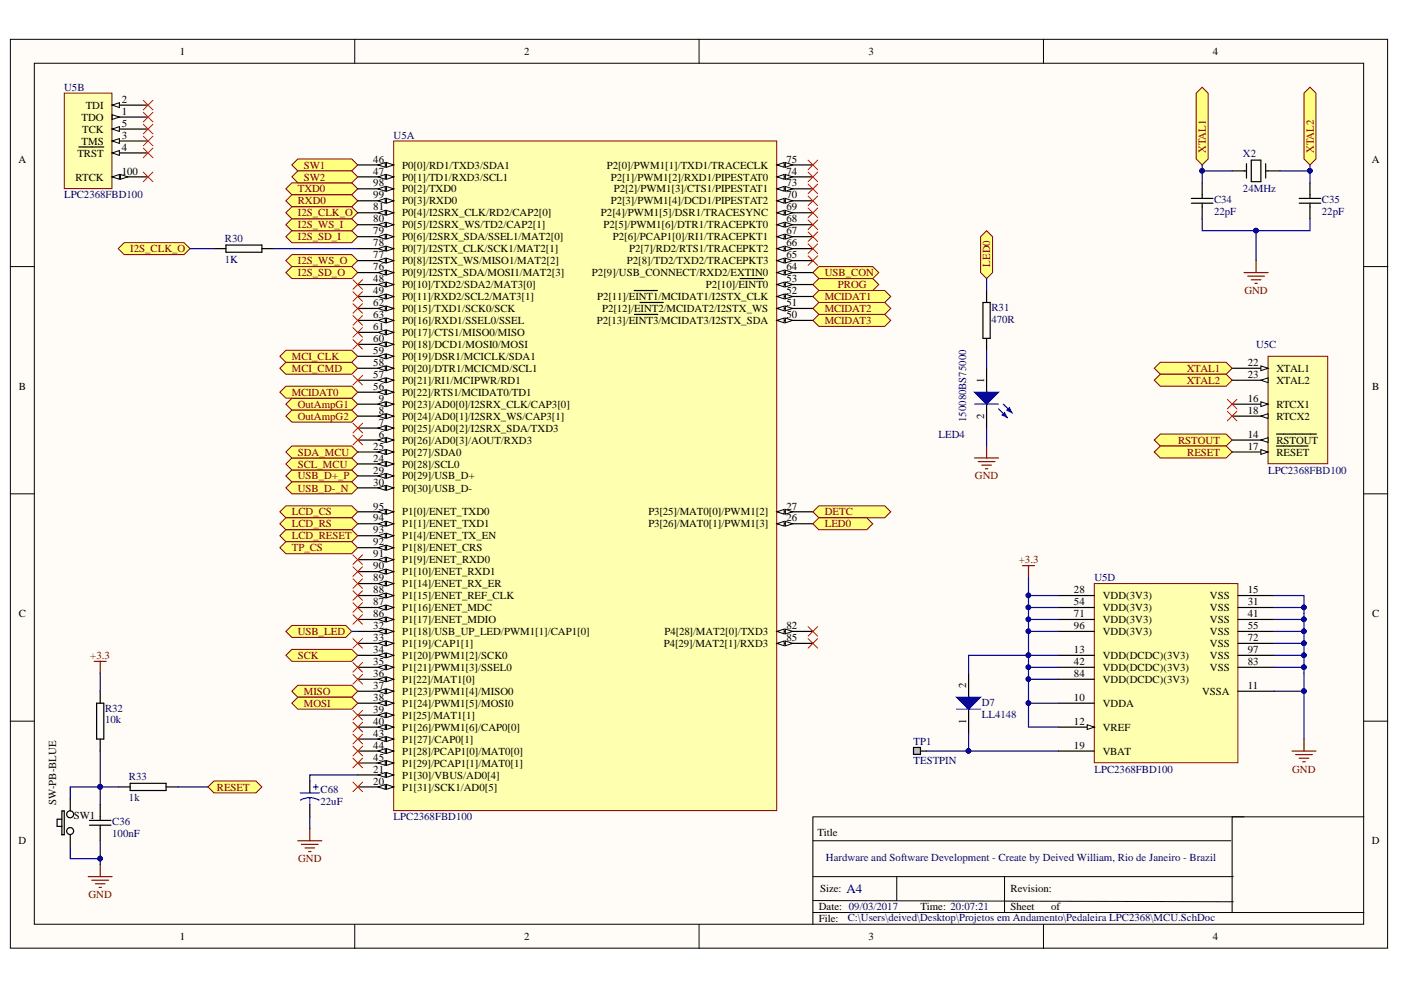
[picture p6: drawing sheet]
<svg xmlns="http://www.w3.org/2000/svg" width="297mm" height="210mm" viewBox="0 0 297 210" stroke-linecap="round" stroke-linejoin="round" font-family="sans-serif">
<defs><g id="words">
<text font-size="2.7" fill="#000080" x="179.5" y="189.3">A4</text>
<g font-size="2.3">
<text x="38.1" y="11.6">1</text>
<text x="111.1" y="11.6">2</text>
<text x="184.2" y="11.6">3</text>
<text x="257.2" y="11.6">4</text>
<text x="18.2" y="23">TDI</text>
<text x="25.8" y="21.8">2</text>
<text x="17.3" y="25.6">TDO</text>
<text x="17.4" y="28.1">TCK</text>
<text x="25.8" y="24.3">1</text>
<text x="25.8" y="26.9">5</text>
<text x="25.8" y="29.4">3</text>
<text x="3.9" y="34.5">A</text>
<text x="16.4" y="33.2">TRST</text>
<text x="17.3" y="30.7">TMS</text>
<text x="25.8" y="31.9">4</text>
<text x="79.2" y="34.5">46</text>
<text x="85.2" y="35.7">P0[0]/RD1/TXD3/SDA1</text>
<text x="128.7" y="35.7">P2[0]/PWM1[1]/TXD1/TRACECLK</text>
<text x="166.8" y="34.5">75</text>
<text x="290.9" y="34.5">A</text>
<text x="16" y="38.3">RTCK</text>
<text x="25.8" y="37">100</text>
<text x="79.2" y="37">47</text>
<text x="79.2" y="39.5">98</text>
<text x="85.2" y="38.3">P0[1]/TD1/RXD3/SCL1</text>
<text x="85.2" y="40.8">P0[2]/TXD0</text>
<text x="129.5" y="38.3">P2[1]/PWM1[2]/RXD1/PIPESTAT0</text>
<text x="130.1" y="40.8">P2[2]/PWM1[3]/CTS1/PIPESTAT1</text>
<text x="166.8" y="37">74</text>
<text x="166.8" y="39.5">73</text>
<text x="79.2" y="42.1">99</text>
<text x="79.2" y="44.6">81</text>
<text x="79.2" y="47.1">80</text>
<text x="85.2" y="43.3">P0[3]/RXD0</text>
<text x="85.2" y="45.9">P0[4]/I2SRX_CLK/RD2/CAP2[0]</text>
<text x="127.4" y="45.9">P2[4]/PWM1[5]/DSR1/TRACESYNC</text>
<text x="129.5" y="43.3">P2[3]/PWM1[4]/DCD1/PIPESTAT2</text>
<text x="166.8" y="42.1">70</text>
<text x="166.8" y="44.6">69</text>
<text x="166.8" y="47.1">68</text>
<text x="79.2" y="49.7">79</text>
<text x="79.2" y="52.2">78</text>
<text x="85.2" y="48.4">P0[5]/I2SRX_WS/TD2/CAP2[1]</text>
<text x="85.2" y="51">P0[6]/I2SRX_SDA/SSEL1/MAT2[0]</text>
<text x="85.2" y="53.5">P0[7]/I2STX_CLK/SCK1/MAT2[1]</text>
<text x="127.9" y="48.4">P2[5]/PWM1[6]/DTR1/TRACEPKT0</text>
<text x="129.9" y="51">P2[6]/PCAP1[0]/RI1/TRACEPKT1</text>
<text x="133.4" y="53.5">P2[7]/RD2/RTS1/TRACEPKT2</text>
<text x="166.8" y="49.7">67</text>
<text x="166.8" y="52.2">66</text>
<text x="79.2" y="54.8">77</text>
<text x="79.2" y="57.3">76</text>
<text x="79.2" y="59.8">48</text>
<text x="85.2" y="56">P0[8]/I2STX_WS/MISO1/MAT2[2]</text>
<text x="85.2" y="58.6">P0[9]/I2STX_SDA/MOSI1/MAT2[3]</text>
<text x="125.5" y="58.6">P2[9]/USB_CONNECT/RXD2/EXTIN0</text>
<text x="132.9" y="56">P2[8]/TD2/TXD2/TRACEPKT3</text>
<text x="166.8" y="54.8">65</text>
<text x="166.8" y="57.3">64</text>
<text x="166.8" y="59.8">53</text>
<text x="79.2" y="62.4">49</text>
<text x="79.2" y="64.9">62</text>
<text x="85.2" y="61.1">P0[10]/TXD2/SDA2/MAT3[0]</text>
<text x="85.2" y="63.6">P0[11]/RXD2/SCL2/MAT3[1]</text>
<text x="126.6" y="63.6">P2[11]/EINT1/MCIDAT1/I2STX_CLK</text>
<text x="149.7" y="61.1">P2[10]/EINT0</text>
<text x="166.8" y="62.4">52</text>
<text x="166.8" y="64.9">51</text>
<text x="79.2" y="67.4">63</text>
<text x="79.2" y="70">61</text>
<text x="85.2" y="66.2">P0[15]/TXD1/SCK0/SCK</text>
<text x="85.2" y="68.7">P0[16]/RXD1/SSEL0/SSEL</text>
<text x="85.2" y="71.2">P0[17]/CTS1/MISO0/MISO</text>
<text x="126.5" y="68.7">P2[13]/EINT3/MCIDAT3/I2STX_SDA</text>
<text x="127.7" y="66.2">P2[12]/EINT2/MCIDAT2/I2STX_WS</text>
<text x="166.8" y="67.4">50</text>
<text x="79.2" y="72.5">60</text>
<text x="79.2" y="75">59</text>
<text x="79.2" y="77.6">58</text>
<text x="85.2" y="73.8">P0[18]/DCD1/MOSI0/MOSI</text>
<text x="85.2" y="76.3">P0[19]/DSR1/MCICLK/SDA1</text>
<text x="264.5" y="77.6">22</text>
<text x="4" y="82.7">B</text>
<text x="79.2" y="80.1">57</text>
<text x="79.2" y="82.7">56</text>
<text x="85.2" y="78.9">P0[20]/DTR1/MCICMD/SCL1</text>
<text x="85.2" y="81.4">P0[21]/RI1/MCIPWR/RD1</text>
<text x="85.2" y="83.9">P0[22]/RTS1/MCIDAT0/TD1</text>
<text x="208.7" y="81.1" transform="rotate(-90 208.7 81.1)">1</text>
<text x="264.5" y="80.1">23</text>
<text x="270.6" y="78.9">XTAL1</text>
<text x="270.6" y="81.4">XTAL2</text>
<text x="291" y="82.7">B</text>
<text x="80.3" y="85.2">9</text>
<text x="80.3" y="87.7">8</text>
<text x="85.2" y="86.5">P0[23]/AD0[0]/I2SRX_CLK/CAP3[0]</text>
<text x="85.2" y="89">P0[24]/AD0[1]/I2SRX_WS/CAP3[1]</text>
<text x="208.7" y="88.9" transform="rotate(-90 208.7 88.9)">2</text>
<text x="264.5" y="85.2">16</text>
<text x="264.5" y="87.7">18</text>
<text x="270.6" y="86.5">RTCX1</text>
<text x="270.6" y="89">RTCX2</text>
<text x="79.2" y="95.3">25</text>
<text x="80.3" y="90.3">7</text>
<text x="80.3" y="92.8">6</text>
<text x="85.2" y="91.5">P0[25]/AD0[2]/I2SRX_SDA/TXD3</text>
<text x="85.2" y="94.1">P0[26]/AD0[3]/AOUT/RXD3</text>
<text x="264.5" y="92.8">14</text>
<text x="264.5" y="95.3">17</text>
<text x="270.6" y="94.1">RSTOUT</text>
<text x="79.2" y="97.9">24</text>
<text x="79.2" y="100.4">29</text>
<text x="85.2" y="96.6">P0[27]/SDA0</text>
<text x="85.2" y="99.1">P0[28]/SCL0</text>
<text x="85.2" y="101.7">P0[29]/USB_D+</text>
<text x="270.6" y="96.6">RESET</text>
<text x="79.2" y="103">30</text>
<text x="85.2" y="104.2">P0[30]/USB_D-</text>
<text x="79.2" y="108">95</text>
<text x="79.2" y="110.6">94</text>
<text x="79.2" y="113.1">93</text>
<text x="85.2" y="109.3">P1[0]/ENET_TXD0</text>
<text x="85.2" y="111.8">P1[1]/ENET_TXD1</text>
<text x="137.5" y="109.3">P3[25]/MAT0[0]/PWM1[2]</text>
<text x="137.5" y="111.8">P3[26]/MAT0[1]/PWM1[3]</text>
<text x="166.8" y="108">27</text>
<text x="166.8" y="110.6">26</text>
<text x="79.2" y="115.6">92</text>
<text x="79.2" y="118.2">91</text>
<text x="85.2" y="114.4">P1[4]/ENET_TX_EN</text>
<text x="85.2" y="116.9">P1[8]/ENET_CRS</text>
<text x="85.2" y="119.4">P1[9]/ENET_RXD0</text>
<text x="79.2" y="120.7">90</text>
<text x="79.2" y="123.2">89</text>
<text x="79.2" y="125.8">88</text>
<text x="85.2" y="122">P1[10]/ENET_RXD1</text>
<text x="85.2" y="124.5">P1[14]/ENET_RX_ER</text>
<text x="227.7" y="125.8">28</text>
<text x="264.5" y="125.8">15</text>
<text x="4" y="130.9">C</text>
<text x="79.2" y="128.3">87</text>
<text x="79.2" y="130.9">86</text>
<text x="85.2" y="127">P1[15]/ENET_REF_CLK</text>
<text x="85.2" y="129.6">P1[16]/ENET_MDC</text>
<text x="227.7" y="128.3">54</text>
<text x="227.7" y="130.9">71</text>
<text x="233.8" y="127">VDD(3V3)</text>
<text x="233.8" y="129.6">VDD(3V3)</text>
<text x="256.5" y="127">VSS</text>
<text x="256.5" y="129.6">VSS</text>
<text x="264.5" y="128.3">31</text>
<text x="264.5" y="130.9">41</text>
<text x="291" y="130.9">C</text>
<text x="79.2" y="133.4">32</text>
<text x="79.2" y="135.9">33</text>
<text x="85.2" y="132.1">P1[17]/ENET_MDIO</text>
<text x="85.2" y="134.7">P1[18]/USB_UP_LED/PWM1[1]/CAP1[0]</text>
<text x="85.2" y="137.2">P1[19]/CAP1[1]</text>
<text x="140.8" y="137.2">P4[29]/MAT2[1]/RXD3</text>
<text x="140.9" y="134.7">P4[28]/MAT2[0]/TXD3</text>
<text x="166.8" y="133.4">82</text>
<text x="166.8" y="135.9">85</text>
<text x="227.7" y="133.4">96</text>
<text x="233.8" y="132.1">VDD(3V3)</text>
<text x="233.8" y="134.7">VDD(3V3)</text>
<text x="256.5" y="132.1">VSS</text>
<text x="256.5" y="134.7">VSS</text>
<text x="256.5" y="137.2">VSS</text>
<text x="264.5" y="133.4">55</text>
<text x="264.5" y="135.9">72</text>
<text x="79.2" y="138.5">34</text>
<text x="79.2" y="141">35</text>
<text x="79.2" y="143.5">36</text>
<text x="85.2" y="139.7">P1[20]/PWM1[2]/SCK0</text>
<text x="85.2" y="142.3">P1[21]/PWM1[3]/SSEL0</text>
<text x="227.7" y="138.5">13</text>
<text x="227.7" y="141">42</text>
<text x="227.7" y="143.5">84</text>
<text x="233.8" y="139.7">VDD(DCDC)(3V3)</text>
<text x="233.8" y="142.3">VDD(DCDC)(3V3)</text>
<text x="256.5" y="139.7">VSS</text>
<text x="256.5" y="142.3">VSS</text>
<text x="264.5" y="138.5">97</text>
<text x="264.5" y="141">83</text>
<text x="79.2" y="146.1">37</text>
<text x="79.2" y="148.6">38</text>
<text x="85.2" y="144.8">P1[22]/MAT1[0]</text>
<text x="85.2" y="147.3">P1[23]/PWM1[4]/MISO0</text>
<text x="85.2" y="149.9">P1[24]/PWM1[5]/MOSI0</text>
<text x="204.9" y="145.8" transform="rotate(-90 204.9 145.8)">2</text>
<text x="227.7" y="148.6">10</text>
<text x="233.8" y="144.8">VDD(DCDC)(3V3)</text>
<text x="233.8" y="149.9">VDDA</text>
<text x="254.9" y="147.3">VSSA</text>
<text x="264.5" y="146.1">11</text>
<text x="79.2" y="151.1">39</text>
<text x="79.2" y="153.7">40</text>
<text x="85.2" y="152.4">P1[25]/MAT1[1]</text>
<text x="85.2" y="155">P1[26]/PWM1[6]/CAP0[0]</text>
<text x="204.9" y="153.5" transform="rotate(-90 204.9 153.5)">1</text>
<text x="227.7" y="153.7">12</text>
<text x="233.8" y="155">VREF</text>
<text x="79.2" y="156.2">43</text>
<text x="79.2" y="158.8">44</text>
<text x="79.2" y="161.3">45</text>
<text x="85.2" y="157.5">P1[27]/CAP0[1]</text>
<text x="85.2" y="160">P1[28]/PCAP1[0]/MAT0[0]</text>
<text x="227.7" y="158.8">19</text>
<text x="233.8" y="160">VBAT</text>
<text x="79.2" y="163.8">21</text>
<text x="79.2" y="166.4">20</text>
<text x="85.2" y="162.6">P1[29]/PCAP1[1]/MAT0[1]</text>
<text x="85.2" y="165.1">P1[30]/VBUS/AD0[4]</text>
<text x="85.2" y="167.6">P1[31]/SCK1/AD0[5]</text>
<text x="11.9" y="170.7" transform="rotate(-90 11.9 170.7)">SW-PB-BLUE</text>
<text x="15.6" y="173.7">SW1</text>
<text x="3.9" y="179">D</text>
<text x="173.3" y="177.2">Title</text>
<text x="290.9" y="179">D</text>
<text x="173.9" y="189.2">Size:</text>
<text x="214.3" y="189.2">Revision:</text>
<text x="173.6" y="193">Date: 09/03/2017</text>
<text x="173.6" y="195.5">File:</text>
<text x="195.2" y="193">Time: 20:07:21</text>
<text x="214.3" y="193">Sheet</text>
<text x="222.9" y="193">of</text>
<text x="38.1" y="199.3">1</text>
<text x="111.1" y="199.3">2</text>
<text x="184.2" y="199.3">3</text>
<text x="257.2" y="199.3">4</text>
</g>
<g font-size="2.3" fill="#000080">
<text x="13.6" y="19.2">U5B</text>
<text x="83.5" y="29.4">U5A</text>
<text x="263.5" y="33.2">X2</text>
<text x="263.5" y="40.8">24MHz</text>
<text x="13.6" y="42.1">LPC2368FBD100</text>
<text x="257.4" y="43.1">C34</text>
<text x="257.4" y="45.6">22pF</text>
<text x="280.3" y="43.1">C35</text>
<text x="280.3" y="45.6">22pF</text>
<text x="47.7" y="51.2">R30</text>
<text x="47.7" y="55.8">1K</text>
<text x="210.2" y="65.9">R31</text>
<text x="210.2" y="68.4">470R</text>
<text x="266.3" y="73.8">U5C</text>
<text x="204.9" y="89.5" transform="rotate(-90 204.9 89.5)">150080BS75000</text>
<text x="199" y="92.8">LED4</text>
<text x="268.9" y="100.4">LPC2368FBD100</text>
<text x="232" y="123.2">U5D</text>
<text x="208.2" y="149.6">D7</text>
<text x="22.3" y="150.9">R32</text>
<text x="22.3" y="153.4">10k</text>
<text x="208.2" y="152.1">LL4148</text>
<text x="193.7" y="158">TP1</text>
<text x="27.3" y="165.3">R33</text>
<text x="193.7" y="162">TESTPIN</text>
<text x="232" y="163.8">LPC2368FBD100</text>
<text x="27.3" y="169.9">1k</text>
<text x="68" y="168.1">C68</text>
<text x="68" y="170.7">22uF</text>
<text x="83.5" y="173.9">LPC2368FBD100</text>
<text x="23.8" y="175">C36</text>
<text x="23.8" y="177.5">100nF</text>
<text x="175.1" y="182.6">Hardware and Software Development - Create by Deived William, Rio de Janeiro - Brazil</text>
<text x="179.7" y="195.3">C:\Users\deived\Desktop\Projetos em Andamento\Pedaleira LPC2368\MCU.SchDoc</text>
</g>
<g font-size="2.3" fill="#800000">
<text x="64.4" y="35.7">SW1</text>
<text x="255.7" y="32.4" transform="rotate(-90 255.7 32.4)">XTAL1</text>
<text x="278.5" y="32.4" transform="rotate(-90 278.5 32.4)">XTAL2</text>
<text x="63.1" y="40.8">TXD0</text>
<text x="64.4" y="38.3">SW2</text>
<text x="63.1" y="43.3">RXD0</text>
<text x="63.1" y="45.9">I2S_CLK_O</text>
<text x="27.6" y="53.5">I2S_CLK_O</text>
<text x="63.1" y="51">I2S_SD_I</text>
<text x="63.1" y="48.4">I2S_WS_I</text>
<text x="63.1" y="56">I2S_WS_O</text>
<text x="63.1" y="58.6">I2S_SD_O</text>
<text x="174.9" y="58.6">USB_CON</text>
<text x="209.9" y="56.5" transform="rotate(-90 209.9 56.5)">LED0</text>
<text x="174.9" y="63.6">MCIDAT1</text>
<text x="177.7" y="61.1">PROG</text>
<text x="263.8" y="62.4">GND</text>
<text x="174.9" y="66.2">MCIDAT2</text>
<text x="174.9" y="68.7">MCIDAT3</text>
<text x="61.9" y="76.3">MCI_CLK</text>
<text x="61.9" y="83.9">MCIDAT0</text>
<text x="61.9" y="78.9">MCI_CMD</text>
<text x="251.6" y="78.9">XTAL1</text>
<text x="251.6" y="81.4">XTAL2</text>
<text x="63.1" y="86.5">OutAmpG1</text>
<text x="63.1" y="89">OutAmpG2</text>
<text x="249.8" y="94.1">RSTOUT</text>
<text x="63.1" y="101.7">USB_D+_P</text>
<text x="63.1" y="99.1">SCL_MCU</text>
<text x="63.1" y="96.6">SDA_MCU</text>
<text x="206.7" y="101.7">GND</text>
<text x="251.7" y="96.6">RESET</text>
<text x="63.1" y="104.2">USB_D-_N</text>
<text x="61.9" y="109.3">LCD_CS</text>
<text x="61.9" y="111.8">LCD_RS</text>
<text x="174.9" y="109.3">DETC</text>
<text x="174.9" y="111.8">LED0</text>
<text x="61.9" y="114.4">LCD_RESET</text>
<text x="61.9" y="116.9">TP_CS</text>
<text x="216" y="119.4">+3.3</text>
<text x="63.1" y="134.7">USB_LED</text>
<text x="19.1" y="139.7">+3.3</text>
<text x="63.1" y="139.7">SCK</text>
<text x="64.4" y="147.3">MISO</text>
<text x="64.4" y="149.9">MOSI</text>
<text x="46" y="167.6">RESET</text>
<text x="274" y="163.8">GND</text>
<text x="63.2" y="182.9">GND</text>
<text x="18.8" y="190.4">GND</text>
</g>
</g></defs>
<g fill="#fffcf8" stroke="#000" stroke-width=".21">
<path d="M2.2 8.3h292v192.7h-292z"/>
<path d="M7.3 13.4h281.8v182.6h-281.8z"/>
</g>
<g fill="none" stroke="#000" stroke-width=".21">
<path d="M75.2 8.3v5.1M148.2 8.3v5.1M221.2 8.3v5.1M2.2 56.5h5.1M289.2 56.5h5M2.2 104.7h5.1M289.2 104.7h5M2.2 152.9h5.1M289.2 152.9h5M172.3 178.3h88.7M263.8 173.2h-91.5v22.8M289.2 173.2h-28v20.3"/>
<path d="M75.2 196v5.1M148.2 196v5.1M172.3 185.9h89.2M172.3 193.5h116.9M172.3 190.9l89.2 .3M190.1 185.9v5M213 185.9v7.6M221.2 196v5.1"/>
</g>
<g fill="#ffff80" stroke="#800000" stroke-width=".21">
<path d="M60.6 40l1.3-1.2h12.7l1.2 1.2-1.2 1.3h-12.7z" fill-rule="evenodd"/>
<path d="M60.6 42.6l1.3-1.3h12.7l1.2 1.3-1.2 1.2h-12.7z" fill-rule="evenodd"/>
<path d="M60.6 100.9l1.3-1.3h12.7l1.2 1.3-1.2 1.3h-12.7z" fill-rule="evenodd"/>
<path d="M60.6 103.4l1.3-1.2h12.7l1.2 1.2-1.2 1.3h-12.7z" fill-rule="evenodd"/>
<path d="M60.6 98.4l1.3-1.3h12.7l1.2 1.3-1.2 1.2h-12.7z" fill-rule="evenodd"/>
<path d="M60.6 95.8l1.3-1.2h12.7l1.2 1.2-1.2 1.3h-12.7z" fill-rule="evenodd"/>
<path d="M25.1 52.7l1.2-1.2h12.7l1.3 1.2-1.3 1.3h-12.7z" fill-rule="evenodd"/>
<path d="M60.6 55.3l1.3-1.3h12.7l1.2 1.3-1.2 1.2h-12.7z" fill-rule="evenodd"/>
<path d="M60.6 57.8l1.3-1.3h12.7l1.2 1.3-1.2 1.3h-12.7z" fill-rule="evenodd"/>
<path d="M60.6 50.2l1.3-1.3h12.7l1.2 1.3-1.2 1.3h-12.7z" fill-rule="evenodd"/>
<path d="M60.6 47.6l1.3-1.2h12.7l1.2 1.2-1.2 1.3h-12.7z" fill-rule="evenodd"/>
<path d="M60.6 45.1l1.3-1.3h12.7l1.2 1.3-1.2 1.3h-12.7z" fill-rule="evenodd"/>
</g>
<path d="M254.9 38.8v3.3M277.7 38.8v3.3M252.6 43.1h4.6M252.6 42.1h4.6M254.9 43.1v3.3M275.5 43.1h4.5M275.5 42.1h4.5M277.7 43.1v3.3" fill="none" stroke="#000" stroke-width=".25"/>
<g fill="#ffff80" stroke="#800000" stroke-width=".21">
<path d="M253.6 19.8l1.3-1.3 1.3 1.3v13.9l-1.3 1.3-1.3-1.3z" fill-rule="evenodd"/>
<path d="M276.5 19.8l1.2-1.3 1.3 1.3v13.9l-1.3 1.3-1.2-1.3z" fill-rule="evenodd"/>
</g>
<path d="M263.8 57.8h5.1M264.5 58.6h3.6M265.3 59.3h2M266.3 55.3v2.5M266.1 60.1h.5" fill="none" stroke="#800000" stroke-width=".25"/>
<path d="M44.1 166.8l1.3-1.2h8.9l1.2 1.2-1.2 1.3h-8.9z" fill-rule="evenodd" fill="#ffff80" stroke="#800000" stroke-width=".21"/>
<path d="M20.5 149.1h1.5v7.6h-1.5zM21.2 146.6v2.5M21.2 156.7v2.5M19 175h4.5M19 173.9h4.5M21.2 170.7v3.2M21.2 175v3.3M25.1 166.8h2.5M27.6 166.1h7.6v1.5h-7.6zM35.2 166.8h2.6" fill="none" stroke="#000" stroke-width=".25"/>
<path d="M20 140.2h2.5M21.2 140.2v2.6" fill="none" stroke="#800000" stroke-width=".25"/>
<path d="M83.5 29.9h81.2v142h-81.2z" fill="#ffffb0" stroke="#800000" stroke-width=".21"/>
<path d="M75.8 35h7.7" fill="none" stroke="#000" stroke-width=".25"/>
<path d="M81.9 34.5l1.6 .5-1.6 .5z" fill="#fffcf8"/>
<path d="M81.9 34.5l1.6 .5-1.6 .5z" fill="none" stroke="#000" stroke-width=".21"/>
<path d="M80.2 35l1.5-.5v1z" fill="#fffcf8"/>
<path d="M80.2 35l1.5-.5v1z" fill="none" stroke="#000" stroke-width=".21"/>
<path d="M75.8 37.5h7.7" fill="none" stroke="#000" stroke-width=".25"/>
<path d="M81.9 37l1.6 .5-1.6 .5z" fill="#fffcf8"/>
<path d="M81.9 37l1.6 .5-1.6 .5z" fill="none" stroke="#000" stroke-width=".21"/>
<path d="M80.2 37.5l1.5-.5v1z" fill="#fffcf8"/>
<path d="M80.2 37.5l1.5-.5v1z" fill="none" stroke="#000" stroke-width=".21"/>
<path d="M75.8 40h7.7" fill="none" stroke="#000" stroke-width=".25"/>
<path d="M81.9 39.5l1.6 .5-1.6 .5z" fill="#fffcf8"/>
<path d="M81.9 39.5l1.6 .5-1.6 .5z" fill="none" stroke="#000" stroke-width=".21"/>
<path d="M80.2 40l1.5-.5v1z" fill="#fffcf8"/>
<path d="M80.2 40l1.5-.5v1z" fill="none" stroke="#000" stroke-width=".21"/>
<path d="M75.8 42.6h7.7" fill="none" stroke="#000" stroke-width=".25"/>
<path d="M81.9 42.1l1.6 .5-1.6 .5z" fill="#fffcf8"/>
<path d="M81.9 42.1l1.6 .5-1.6 .5z" fill="none" stroke="#000" stroke-width=".21"/>
<path d="M80.2 42.6l1.5-.5v1z" fill="#fffcf8"/>
<path d="M80.2 42.6l1.5-.5v1z" fill="none" stroke="#000" stroke-width=".21"/>
<path d="M75.8 45.1h7.7" fill="none" stroke="#000" stroke-width=".25"/>
<path d="M81.9 44.6l1.6 .5-1.6 .5z" fill="#fffcf8"/>
<path d="M81.9 44.6l1.6 .5-1.6 .5z" fill="none" stroke="#000" stroke-width=".21"/>
<path d="M80.2 45.1l1.5-.5v1z" fill="#fffcf8"/>
<path d="M80.2 45.1l1.5-.5v1z" fill="none" stroke="#000" stroke-width=".21"/>
<path d="M75.8 47.6h7.7" fill="none" stroke="#000" stroke-width=".25"/>
<path d="M81.9 47.1l1.6 .5-1.6 .6z" fill="#fffcf8"/>
<path d="M81.9 47.1l1.6 .5-1.6 .6z" fill="none" stroke="#000" stroke-width=".21"/>
<path d="M80.2 47.6l1.5-.5v1.1z" fill="#fffcf8"/>
<path d="M80.2 47.6l1.5-.5v1.1z" fill="none" stroke="#000" stroke-width=".21"/>
<path d="M75.8 50.2h7.7" fill="none" stroke="#000" stroke-width=".25"/>
<path d="M81.9 49.7l1.6 .5-1.6 .5z" fill="#fffcf8"/>
<path d="M81.9 49.7l1.6 .5-1.6 .5z" fill="none" stroke="#000" stroke-width=".21"/>
<path d="M80.2 50.2l1.5-.5v1z" fill="#fffcf8"/>
<path d="M80.2 50.2l1.5-.5v1z" fill="none" stroke="#000" stroke-width=".21"/>
<path d="M75.8 52.7h7.7" fill="none" stroke="#000" stroke-width=".25"/>
<path d="M81.9 52.2l1.6 .5-1.6 .5z" fill="#fffcf8"/>
<path d="M81.9 52.2l1.6 .5-1.6 .5z" fill="none" stroke="#000" stroke-width=".21"/>
<path d="M80.2 52.7l1.5-.5v1z" fill="#fffcf8"/>
<path d="M80.2 52.7l1.5-.5v1z" fill="none" stroke="#000" stroke-width=".21"/>
<path d="M75.8 55.3h7.7" fill="none" stroke="#000" stroke-width=".25"/>
<path d="M81.9 54.7l1.6 .6-1.6 .5z" fill="#fffcf8"/>
<path d="M81.9 54.7l1.6 .6-1.6 .5z" fill="none" stroke="#000" stroke-width=".21"/>
<path d="M80.2 55.3l1.5-.6v1.1z" fill="#fffcf8"/>
<path d="M80.2 55.3l1.5-.6v1.1z" fill="none" stroke="#000" stroke-width=".21"/>
<path d="M75.8 57.8h7.7" fill="none" stroke="#000" stroke-width=".25"/>
<path d="M81.9 57.3l1.6 .5-1.6 .5z" fill="#fffcf8"/>
<path d="M81.9 57.3l1.6 .5-1.6 .5z" fill="none" stroke="#000" stroke-width=".21"/>
<path d="M80.2 57.8l1.5-.5v1z" fill="#fffcf8"/>
<path d="M80.2 57.8l1.5-.5v1z" fill="none" stroke="#000" stroke-width=".21"/>
<path d="M75.8 60.3h7.7" fill="none" stroke="#000" stroke-width=".25"/>
<path d="M81.9 59.8l1.6 .5-1.6 .5z" fill="#fffcf8"/>
<path d="M81.9 59.8l1.6 .5-1.6 .5z" fill="none" stroke="#000" stroke-width=".21"/>
<path d="M80.2 60.3l1.5-.5v1z" fill="#fffcf8"/>
<path d="M80.2 60.3l1.5-.5v1z" fill="none" stroke="#000" stroke-width=".21"/>
<path d="M75.8 62.9h7.7" fill="none" stroke="#000" stroke-width=".25"/>
<path d="M81.9 62.4l1.6 .5-1.6 .5z" fill="#fffcf8"/>
<path d="M81.9 62.4l1.6 .5-1.6 .5z" fill="none" stroke="#000" stroke-width=".21"/>
<path d="M80.2 62.9l1.5-.5v1z" fill="#fffcf8"/>
<path d="M80.2 62.9l1.5-.5v1z" fill="none" stroke="#000" stroke-width=".21"/>
<path d="M75.8 65.4h7.7" fill="none" stroke="#000" stroke-width=".25"/>
<path d="M81.9 64.9l1.6 .5-1.6 .5z" fill="#fffcf8"/>
<path d="M81.9 64.9l1.6 .5-1.6 .5z" fill="none" stroke="#000" stroke-width=".21"/>
<path d="M80.2 65.4l1.5-.5v1z" fill="#fffcf8"/>
<path d="M80.2 65.4l1.5-.5v1z" fill="none" stroke="#000" stroke-width=".21"/>
<path d="M75.8 67.9h7.7" fill="none" stroke="#000" stroke-width=".25"/>
<path d="M81.9 67.4l1.6 .5-1.6 .5z" fill="#fffcf8"/>
<path d="M81.9 67.4l1.6 .5-1.6 .5z" fill="none" stroke="#000" stroke-width=".21"/>
<path d="M80.2 67.9l1.5-.5v1z" fill="#fffcf8"/>
<path d="M80.2 67.9l1.5-.5v1z" fill="none" stroke="#000" stroke-width=".21"/>
<path d="M75.8 70.5h7.7" fill="none" stroke="#000" stroke-width=".25"/>
<path d="M81.9 70l1.6 .5-1.6 .5z" fill="#fffcf8"/>
<path d="M81.9 70l1.6 .5-1.6 .5z" fill="none" stroke="#000" stroke-width=".21"/>
<path d="M80.2 70.5l1.5-.5v1z" fill="#fffcf8"/>
<path d="M80.2 70.5l1.5-.5v1z" fill="none" stroke="#000" stroke-width=".21"/>
<path d="M75.8 73h7.7" fill="none" stroke="#000" stroke-width=".25"/>
<path d="M81.9 72.5l1.6 .5-1.6 .5z" fill="#fffcf8"/>
<path d="M81.9 72.5l1.6 .5-1.6 .5z" fill="none" stroke="#000" stroke-width=".21"/>
<path d="M80.2 73l1.5-.5v1z" fill="#fffcf8"/>
<path d="M80.2 73l1.5-.5v1z" fill="none" stroke="#000" stroke-width=".21"/>
<path d="M75.8 75.5h7.7" fill="none" stroke="#000" stroke-width=".25"/>
<path d="M81.9 75l1.6 .5-1.6 .6z" fill="#fffcf8"/>
<path d="M81.9 75l1.6 .5-1.6 .6z" fill="none" stroke="#000" stroke-width=".21"/>
<path d="M80.2 75.5l1.5-.5v1.1z" fill="#fffcf8"/>
<path d="M80.2 75.5l1.5-.5v1.1z" fill="none" stroke="#000" stroke-width=".21"/>
<path d="M75.8 78.1h7.7" fill="none" stroke="#000" stroke-width=".25"/>
<path d="M81.9 77.6l1.6 .5-1.6 .5z" fill="#fffcf8"/>
<path d="M81.9 77.6l1.6 .5-1.6 .5z" fill="none" stroke="#000" stroke-width=".21"/>
<path d="M80.2 78.1l1.5-.5v1z" fill="#fffcf8"/>
<path d="M80.2 78.1l1.5-.5v1z" fill="none" stroke="#000" stroke-width=".21"/>
<path d="M75.8 80.6h7.7" fill="none" stroke="#000" stroke-width=".25"/>
<path d="M81.9 80.1l1.6 .5-1.6 .5z" fill="#fffcf8"/>
<path d="M81.9 80.1l1.6 .5-1.6 .5z" fill="none" stroke="#000" stroke-width=".21"/>
<path d="M80.2 80.6l1.5-.5v1z" fill="#fffcf8"/>
<path d="M80.2 80.6l1.5-.5v1z" fill="none" stroke="#000" stroke-width=".21"/>
<path d="M75.8 83.2h7.7" fill="none" stroke="#000" stroke-width=".25"/>
<path d="M81.9 82.6l1.6 .6-1.6 .5z" fill="#fffcf8"/>
<path d="M81.9 82.6l1.6 .6-1.6 .5z" fill="none" stroke="#000" stroke-width=".21"/>
<path d="M80.2 83.2l1.5-.6v1.1z" fill="#fffcf8"/>
<path d="M80.2 83.2l1.5-.6v1.1z" fill="none" stroke="#000" stroke-width=".21"/>
<path d="M75.8 85.7h7.7" fill="none" stroke="#000" stroke-width=".25"/>
<path d="M81.9 85.2l1.6 .5-1.6 .5z" fill="#fffcf8"/>
<path d="M81.9 85.2l1.6 .5-1.6 .5z" fill="none" stroke="#000" stroke-width=".21"/>
<path d="M80.2 85.7l1.5-.5v1z" fill="#fffcf8"/>
<path d="M80.2 85.7l1.5-.5v1z" fill="none" stroke="#000" stroke-width=".21"/>
<path d="M75.8 88.2h7.7" fill="none" stroke="#000" stroke-width=".25"/>
<path d="M81.9 87.7l1.6 .5-1.6 .5z" fill="#fffcf8"/>
<path d="M81.9 87.7l1.6 .5-1.6 .5z" fill="none" stroke="#000" stroke-width=".21"/>
<path d="M80.2 88.2l1.5-.5v1z" fill="#fffcf8"/>
<path d="M80.2 88.2l1.5-.5v1z" fill="none" stroke="#000" stroke-width=".21"/>
<path d="M75.8 90.8h7.7" fill="none" stroke="#000" stroke-width=".25"/>
<path d="M81.9 90.3l1.6 .5-1.6 .5z" fill="#fffcf8"/>
<path d="M81.9 90.3l1.6 .5-1.6 .5z" fill="none" stroke="#000" stroke-width=".21"/>
<path d="M80.2 90.8l1.5-.5v1z" fill="#fffcf8"/>
<path d="M80.2 90.8l1.5-.5v1z" fill="none" stroke="#000" stroke-width=".21"/>
<path d="M75.8 93.3h7.7" fill="none" stroke="#000" stroke-width=".25"/>
<path d="M81.9 92.8l1.6 .5-1.6 .5z" fill="#fffcf8"/>
<path d="M81.9 92.8l1.6 .5-1.6 .5z" fill="none" stroke="#000" stroke-width=".21"/>
<path d="M80.2 93.3l1.5-.5v1z" fill="#fffcf8"/>
<path d="M80.2 93.3l1.5-.5v1z" fill="none" stroke="#000" stroke-width=".21"/>
<path d="M75.8 95.8h7.7" fill="none" stroke="#000" stroke-width=".25"/>
<path d="M81.9 95.3l1.6 .5-1.6 .5z" fill="#fffcf8"/>
<path d="M81.9 95.3l1.6 .5-1.6 .5z" fill="none" stroke="#000" stroke-width=".21"/>
<path d="M80.2 95.8l1.5-.5v1z" fill="#fffcf8"/>
<path d="M80.2 95.8l1.5-.5v1z" fill="none" stroke="#000" stroke-width=".21"/>
<path d="M75.8 98.4h7.7" fill="none" stroke="#000" stroke-width=".25"/>
<path d="M81.9 97.9l1.6 .5-1.6 .5z" fill="#fffcf8"/>
<path d="M81.9 97.9l1.6 .5-1.6 .5z" fill="none" stroke="#000" stroke-width=".21"/>
<path d="M80.2 98.4l1.5-.5v1z" fill="#fffcf8"/>
<path d="M80.2 98.4l1.5-.5v1z" fill="none" stroke="#000" stroke-width=".21"/>
<path d="M75.8 100.9h7.7" fill="none" stroke="#000" stroke-width=".25"/>
<path d="M81.9 100.4l1.6 .5-1.6 .5z" fill="#fffcf8"/>
<path d="M81.9 100.4l1.6 .5-1.6 .5z" fill="none" stroke="#000" stroke-width=".21"/>
<path d="M80.2 100.9l1.5-.5v1z" fill="#fffcf8"/>
<path d="M80.2 100.9l1.5-.5v1z" fill="none" stroke="#000" stroke-width=".21"/>
<path d="M75.8 103.4h7.7" fill="none" stroke="#000" stroke-width=".25"/>
<path d="M81.9 102.9l1.6 .5-1.6 .6z" fill="#fffcf8"/>
<path d="M81.9 102.9l1.6 .5-1.6 .6z" fill="none" stroke="#000" stroke-width=".21"/>
<path d="M80.2 103.4l1.5-.5v1.1z" fill="#fffcf8"/>
<path d="M80.2 103.4l1.5-.5v1.1z" fill="none" stroke="#000" stroke-width=".21"/>
<path d="M75.8 108.5h7.7" fill="none" stroke="#000" stroke-width=".25"/>
<path d="M81.9 108l1.6 .5-1.6 .5z" fill="#fffcf8"/>
<path d="M81.9 108l1.6 .5-1.6 .5z" fill="none" stroke="#000" stroke-width=".21"/>
<path d="M80.2 108.5l1.5-.5v1z" fill="#fffcf8"/>
<path d="M80.2 108.5l1.5-.5v1z" fill="none" stroke="#000" stroke-width=".21"/>
<path d="M75.8 111.1h7.7" fill="none" stroke="#000" stroke-width=".25"/>
<path d="M81.9 110.5l1.6 .6-1.6 .5z" fill="#fffcf8"/>
<path d="M81.9 110.5l1.6 .6-1.6 .5z" fill="none" stroke="#000" stroke-width=".21"/>
<path d="M80.2 111.1l1.5-.6v1.1z" fill="#fffcf8"/>
<path d="M80.2 111.1l1.5-.6v1.1z" fill="none" stroke="#000" stroke-width=".21"/>
<path d="M75.8 113.6h7.7" fill="none" stroke="#000" stroke-width=".25"/>
<path d="M81.9 113.1l1.6 .5-1.6 .5z" fill="#fffcf8"/>
<path d="M81.9 113.1l1.6 .5-1.6 .5z" fill="none" stroke="#000" stroke-width=".21"/>
<path d="M80.2 113.6l1.5-.5v1z" fill="#fffcf8"/>
<path d="M80.2 113.6l1.5-.5v1z" fill="none" stroke="#000" stroke-width=".21"/>
<path d="M75.8 116.1h7.7" fill="none" stroke="#000" stroke-width=".25"/>
<path d="M81.9 115.6l1.6 .5-1.6 .5z" fill="#fffcf8"/>
<path d="M81.9 115.6l1.6 .5-1.6 .5z" fill="none" stroke="#000" stroke-width=".21"/>
<path d="M80.2 116.1l1.5-.5v1z" fill="#fffcf8"/>
<path d="M80.2 116.1l1.5-.5v1z" fill="none" stroke="#000" stroke-width=".21"/>
<path d="M75.8 118.7h7.7" fill="none" stroke="#000" stroke-width=".25"/>
<path d="M81.9 118.2l1.6 .5-1.6 .5z" fill="#fffcf8"/>
<path d="M81.9 118.2l1.6 .5-1.6 .5z" fill="none" stroke="#000" stroke-width=".21"/>
<path d="M80.2 118.7l1.5-.5v1z" fill="#fffcf8"/>
<path d="M80.2 118.7l1.5-.5v1z" fill="none" stroke="#000" stroke-width=".21"/>
<path d="M75.8 121.2h7.7" fill="none" stroke="#000" stroke-width=".25"/>
<path d="M81.9 120.7l1.6 .5-1.6 .5z" fill="#fffcf8"/>
<path d="M81.9 120.7l1.6 .5-1.6 .5z" fill="none" stroke="#000" stroke-width=".21"/>
<path d="M80.2 121.2l1.5-.5v1z" fill="#fffcf8"/>
<path d="M80.2 121.2l1.5-.5v1z" fill="none" stroke="#000" stroke-width=".21"/>
<path d="M75.8 123.7h7.7" fill="none" stroke="#000" stroke-width=".25"/>
<path d="M81.9 123.2l1.6 .5-1.6 .5z" fill="#fffcf8"/>
<path d="M81.9 123.2l1.6 .5-1.6 .5z" fill="none" stroke="#000" stroke-width=".21"/>
<path d="M80.2 123.7l1.5-.5v1z" fill="#fffcf8"/>
<path d="M80.2 123.7l1.5-.5v1z" fill="none" stroke="#000" stroke-width=".21"/>
<path d="M75.8 126.3h7.7" fill="none" stroke="#000" stroke-width=".25"/>
<path d="M81.9 125.8l1.6 .5-1.6 .5z" fill="#fffcf8"/>
<path d="M81.9 125.8l1.6 .5-1.6 .5z" fill="none" stroke="#000" stroke-width=".21"/>
<path d="M80.2 126.3l1.5-.5v1z" fill="#fffcf8"/>
<path d="M80.2 126.3l1.5-.5v1z" fill="none" stroke="#000" stroke-width=".21"/>
<path d="M75.8 128.8h7.7" fill="none" stroke="#000" stroke-width=".25"/>
<path d="M81.9 128.3l1.6 .5-1.6 .5z" fill="#fffcf8"/>
<path d="M81.9 128.3l1.6 .5-1.6 .5z" fill="none" stroke="#000" stroke-width=".21"/>
<path d="M80.2 128.8l1.5-.5v1z" fill="#fffcf8"/>
<path d="M80.2 128.8l1.5-.5v1z" fill="none" stroke="#000" stroke-width=".21"/>
<path d="M75.8 131.3h7.7" fill="none" stroke="#000" stroke-width=".25"/>
<path d="M81.9 130.8l1.6 .5-1.6 .5z" fill="#fffcf8"/>
<path d="M81.9 130.8l1.6 .5-1.6 .5z" fill="none" stroke="#000" stroke-width=".21"/>
<path d="M80.2 131.3l1.5-.5v1z" fill="#fffcf8"/>
<path d="M80.2 131.3l1.5-.5v1z" fill="none" stroke="#000" stroke-width=".21"/>
<path d="M75.8 133.9h7.7" fill="none" stroke="#000" stroke-width=".25"/>
<path d="M81.9 133.4l1.6 .5-1.6 .5z" fill="#fffcf8"/>
<path d="M81.9 133.4l1.6 .5-1.6 .5z" fill="none" stroke="#000" stroke-width=".21"/>
<path d="M80.2 133.9l1.5-.5v1z" fill="#fffcf8"/>
<path d="M80.2 133.9l1.5-.5v1z" fill="none" stroke="#000" stroke-width=".21"/>
<path d="M75.8 136.4h7.7" fill="none" stroke="#000" stroke-width=".25"/>
<path d="M81.9 135.9l1.6 .5-1.6 .5z" fill="#fffcf8"/>
<path d="M81.9 135.9l1.6 .5-1.6 .5z" fill="none" stroke="#000" stroke-width=".21"/>
<path d="M80.2 136.4l1.5-.5v1z" fill="#fffcf8"/>
<path d="M80.2 136.4l1.5-.5v1z" fill="none" stroke="#000" stroke-width=".21"/>
<path d="M75.8 138.9h7.7" fill="none" stroke="#000" stroke-width=".25"/>
<path d="M81.9 138.4l1.6 .5-1.6 .6z" fill="#fffcf8"/>
<path d="M81.9 138.4l1.6 .5-1.6 .6z" fill="none" stroke="#000" stroke-width=".21"/>
<path d="M80.2 138.9l1.5-.5v1.1z" fill="#fffcf8"/>
<path d="M80.2 138.9l1.5-.5v1.1z" fill="none" stroke="#000" stroke-width=".21"/>
<path d="M75.8 141.5h7.7" fill="none" stroke="#000" stroke-width=".25"/>
<path d="M81.9 141l1.6 .5-1.6 .5z" fill="#fffcf8"/>
<path d="M81.9 141l1.6 .5-1.6 .5z" fill="none" stroke="#000" stroke-width=".21"/>
<path d="M80.2 141.5l1.5-.5v1z" fill="#fffcf8"/>
<path d="M80.2 141.5l1.5-.5v1z" fill="none" stroke="#000" stroke-width=".21"/>
<path d="M75.8 144h7.7" fill="none" stroke="#000" stroke-width=".25"/>
<path d="M81.9 143.5l1.6 .5-1.6 .5z" fill="#fffcf8"/>
<path d="M81.9 143.5l1.6 .5-1.6 .5z" fill="none" stroke="#000" stroke-width=".21"/>
<path d="M80.2 144l1.5-.5v1z" fill="#fffcf8"/>
<path d="M80.2 144l1.5-.5v1z" fill="none" stroke="#000" stroke-width=".21"/>
<path d="M75.8 146.6h7.7" fill="none" stroke="#000" stroke-width=".25"/>
<path d="M81.9 146.1l1.6 .5-1.6 .5z" fill="#fffcf8"/>
<path d="M81.9 146.1l1.6 .5-1.6 .5z" fill="none" stroke="#000" stroke-width=".21"/>
<path d="M80.2 146.6l1.5-.5v1z" fill="#fffcf8"/>
<path d="M80.2 146.6l1.5-.5v1z" fill="none" stroke="#000" stroke-width=".21"/>
<path d="M75.8 149.1h7.7" fill="none" stroke="#000" stroke-width=".25"/>
<path d="M81.9 148.6l1.6 .5-1.6 .5z" fill="#fffcf8"/>
<path d="M81.9 148.6l1.6 .5-1.6 .5z" fill="none" stroke="#000" stroke-width=".21"/>
<path d="M80.2 149.1l1.5-.5v1z" fill="#fffcf8"/>
<path d="M80.2 149.1l1.5-.5v1z" fill="none" stroke="#000" stroke-width=".21"/>
<path d="M75.8 151.6h7.7" fill="none" stroke="#000" stroke-width=".25"/>
<path d="M81.9 151.1l1.6 .5-1.6 .5z" fill="#fffcf8"/>
<path d="M81.9 151.1l1.6 .5-1.6 .5z" fill="none" stroke="#000" stroke-width=".21"/>
<path d="M80.2 151.6l1.5-.5v1z" fill="#fffcf8"/>
<path d="M80.2 151.6l1.5-.5v1z" fill="none" stroke="#000" stroke-width=".21"/>
<path d="M75.8 154.2h7.7" fill="none" stroke="#000" stroke-width=".25"/>
<path d="M81.9 153.7l1.6 .5-1.6 .5z" fill="#fffcf8"/>
<path d="M81.9 153.7l1.6 .5-1.6 .5z" fill="none" stroke="#000" stroke-width=".21"/>
<path d="M80.2 154.2l1.5-.5v1z" fill="#fffcf8"/>
<path d="M80.2 154.2l1.5-.5v1z" fill="none" stroke="#000" stroke-width=".21"/>
<path d="M75.8 156.7h7.7" fill="none" stroke="#000" stroke-width=".25"/>
<path d="M81.9 156.2l1.6 .5-1.6 .5z" fill="#fffcf8"/>
<path d="M81.9 156.2l1.6 .5-1.6 .5z" fill="none" stroke="#000" stroke-width=".21"/>
<path d="M80.2 156.7l1.5-.5v1z" fill="#fffcf8"/>
<path d="M80.2 156.7l1.5-.5v1z" fill="none" stroke="#000" stroke-width=".21"/>
<path d="M75.8 159.2h7.7" fill="none" stroke="#000" stroke-width=".25"/>
<path d="M81.9 158.7l1.6 .5-1.6 .5z" fill="#fffcf8"/>
<path d="M81.9 158.7l1.6 .5-1.6 .5z" fill="none" stroke="#000" stroke-width=".21"/>
<path d="M80.2 159.2l1.5-.5v1z" fill="#fffcf8"/>
<path d="M80.2 159.2l1.5-.5v1z" fill="none" stroke="#000" stroke-width=".21"/>
<path d="M75.8 161.8h7.7" fill="none" stroke="#000" stroke-width=".25"/>
<path d="M81.9 161.3l1.6 .5-1.6 .5z" fill="#fffcf8"/>
<path d="M81.9 161.3l1.6 .5-1.6 .5z" fill="none" stroke="#000" stroke-width=".21"/>
<path d="M80.2 161.8l1.5-.5v1z" fill="#fffcf8"/>
<path d="M80.2 161.8l1.5-.5v1z" fill="none" stroke="#000" stroke-width=".21"/>
<path d="M75.8 164.3h7.7" fill="none" stroke="#000" stroke-width=".25"/>
<path d="M81.9 163.8l1.6 .5-1.6 .5z" fill="#fffcf8"/>
<path d="M81.9 163.8l1.6 .5-1.6 .5z" fill="none" stroke="#000" stroke-width=".21"/>
<path d="M80.2 164.3l1.5-.5v1z" fill="#fffcf8"/>
<path d="M80.2 164.3l1.5-.5v1z" fill="none" stroke="#000" stroke-width=".21"/>
<path d="M75.8 166.8h7.7" fill="none" stroke="#000" stroke-width=".25"/>
<path d="M81.9 166.3l1.6 .5-1.6 .6z" fill="#fffcf8"/>
<path d="M81.9 166.3l1.6 .5-1.6 .6z" fill="none" stroke="#000" stroke-width=".21"/>
<path d="M80.2 166.8l1.5-.5v1.1z" fill="#fffcf8"/>
<path d="M80.2 166.8l1.5-.5v1.1z" fill="none" stroke="#000" stroke-width=".21"/>
<path d="M164.7 35h7.6" fill="none" stroke="#000" stroke-width=".25"/>
<path d="M164.7 35l1.6-.5v1z" fill="#fffcf8"/>
<path d="M164.7 35l1.6-.5v1z" fill="none" stroke="#000" stroke-width=".21"/>
<path d="M166.5 34.5l1.5 .5-1.5 .5z" fill="#fffcf8"/>
<path d="M166.5 34.5l1.5 .5-1.5 .5z" fill="none" stroke="#000" stroke-width=".21"/>
<path d="M164.7 37.5h7.6" fill="none" stroke="#000" stroke-width=".25"/>
<path d="M164.7 37.5l1.6-.5v1z" fill="#fffcf8"/>
<path d="M164.7 37.5l1.6-.5v1z" fill="none" stroke="#000" stroke-width=".21"/>
<path d="M166.5 37l1.5 .5-1.5 .5z" fill="#fffcf8"/>
<path d="M166.5 37l1.5 .5-1.5 .5z" fill="none" stroke="#000" stroke-width=".21"/>
<path d="M164.7 40h7.6" fill="none" stroke="#000" stroke-width=".25"/>
<path d="M164.7 40l1.6-.5v1z" fill="#fffcf8"/>
<path d="M164.7 40l1.6-.5v1z" fill="none" stroke="#000" stroke-width=".21"/>
<path d="M166.5 39.5l1.5 .5-1.5 .5z" fill="#fffcf8"/>
<path d="M166.5 39.5l1.5 .5-1.5 .5z" fill="none" stroke="#000" stroke-width=".21"/>
<path d="M164.7 42.6h7.6" fill="none" stroke="#000" stroke-width=".25"/>
<path d="M164.7 42.6l1.6-.5v1z" fill="#fffcf8"/>
<path d="M164.7 42.6l1.6-.5v1z" fill="none" stroke="#000" stroke-width=".21"/>
<path d="M166.5 42.1l1.5 .5-1.5 .5z" fill="#fffcf8"/>
<path d="M166.5 42.1l1.5 .5-1.5 .5z" fill="none" stroke="#000" stroke-width=".21"/>
<path d="M164.7 45.1h7.6" fill="none" stroke="#000" stroke-width=".25"/>
<path d="M164.7 45.1l1.6-.5v1z" fill="#fffcf8"/>
<path d="M164.7 45.1l1.6-.5v1z" fill="none" stroke="#000" stroke-width=".21"/>
<path d="M166.5 44.6l1.5 .5-1.5 .5z" fill="#fffcf8"/>
<path d="M166.5 44.6l1.5 .5-1.5 .5z" fill="none" stroke="#000" stroke-width=".21"/>
<path d="M164.7 47.6h7.6" fill="none" stroke="#000" stroke-width=".25"/>
<path d="M164.7 47.6l1.6-.5v1.1z" fill="#fffcf8"/>
<path d="M164.7 47.6l1.6-.5v1.1z" fill="none" stroke="#000" stroke-width=".21"/>
<path d="M166.5 47.1l1.5 .5-1.5 .6z" fill="#fffcf8"/>
<path d="M166.5 47.1l1.5 .5-1.5 .6z" fill="none" stroke="#000" stroke-width=".21"/>
<path d="M164.7 50.2h7.6" fill="none" stroke="#000" stroke-width=".25"/>
<path d="M164.7 50.2l1.6-.5v1z" fill="#fffcf8"/>
<path d="M164.7 50.2l1.6-.5v1z" fill="none" stroke="#000" stroke-width=".21"/>
<path d="M166.5 49.7l1.5 .5-1.5 .5z" fill="#fffcf8"/>
<path d="M166.5 49.7l1.5 .5-1.5 .5z" fill="none" stroke="#000" stroke-width=".21"/>
<path d="M164.7 52.7h7.6" fill="none" stroke="#000" stroke-width=".25"/>
<path d="M164.7 52.7l1.6-.5v1z" fill="#fffcf8"/>
<path d="M164.7 52.7l1.6-.5v1z" fill="none" stroke="#000" stroke-width=".21"/>
<path d="M166.5 52.2l1.5 .5-1.5 .5z" fill="#fffcf8"/>
<path d="M166.5 52.2l1.5 .5-1.5 .5z" fill="none" stroke="#000" stroke-width=".21"/>
<path d="M164.7 55.3h7.6" fill="none" stroke="#000" stroke-width=".25"/>
<path d="M164.7 55.3l1.6-.6v1.1z" fill="#fffcf8"/>
<path d="M164.7 55.3l1.6-.6v1.1z" fill="none" stroke="#000" stroke-width=".21"/>
<path d="M166.5 54.7l1.5 .6-1.5 .5z" fill="#fffcf8"/>
<path d="M166.5 54.7l1.5 .6-1.5 .5z" fill="none" stroke="#000" stroke-width=".21"/>
<path d="M164.7 57.8h7.6" fill="none" stroke="#000" stroke-width=".25"/>
<path d="M164.7 57.8l1.6-.5v1z" fill="#fffcf8"/>
<path d="M164.7 57.8l1.6-.5v1z" fill="none" stroke="#000" stroke-width=".21"/>
<path d="M166.5 57.3l1.5 .5-1.5 .5z" fill="#fffcf8"/>
<path d="M166.5 57.3l1.5 .5-1.5 .5z" fill="none" stroke="#000" stroke-width=".21"/>
<path d="M164.7 60.3h7.6" fill="none" stroke="#000" stroke-width=".25"/>
<path d="M164.7 60.3l1.6-.5v1z" fill="#fffcf8"/>
<path d="M164.7 60.3l1.6-.5v1z" fill="none" stroke="#000" stroke-width=".21"/>
<path d="M166.5 59.8l1.5 .5-1.5 .5z" fill="#fffcf8"/>
<path d="M166.5 59.8l1.5 .5-1.5 .5z" fill="none" stroke="#000" stroke-width=".21"/>
<path d="M156.9 59.1h5M164.7 62.9h7.6" fill="none" stroke="#000" stroke-width=".25"/>
<path d="M164.7 62.9l1.6-.5v1z" fill="#fffcf8"/>
<path d="M164.7 62.9l1.6-.5v1z" fill="none" stroke="#000" stroke-width=".21"/>
<path d="M166.5 62.4l1.5 .5-1.5 .5z" fill="#fffcf8"/>
<path d="M166.5 62.4l1.5 .5-1.5 .5z" fill="none" stroke="#000" stroke-width=".21"/>
<path d="M134.5 61.6h4.9M164.7 65.4h7.6" fill="none" stroke="#000" stroke-width=".25"/>
<path d="M164.7 65.4l1.6-.5v1z" fill="#fffcf8"/>
<path d="M164.7 65.4l1.6-.5v1z" fill="none" stroke="#000" stroke-width=".21"/>
<path d="M166.5 64.9l1.5 .5-1.5 .5z" fill="#fffcf8"/>
<path d="M166.5 64.9l1.5 .5-1.5 .5z" fill="none" stroke="#000" stroke-width=".21"/>
<path d="M135.7 64.1h4.9M164.7 67.9h7.6" fill="none" stroke="#000" stroke-width=".25"/>
<path d="M164.7 67.9l1.6-.5v1z" fill="#fffcf8"/>
<path d="M164.7 67.9l1.6-.5v1z" fill="none" stroke="#000" stroke-width=".21"/>
<path d="M166.5 67.4l1.5 .5-1.5 .5z" fill="#fffcf8"/>
<path d="M166.5 67.4l1.5 .5-1.5 .5z" fill="none" stroke="#000" stroke-width=".21"/>
<path d="M134.5 66.7h4.9M164.7 108.5h7.6" fill="none" stroke="#000" stroke-width=".25"/>
<path d="M164.7 108.5l1.6-.5v1z" fill="#fffcf8"/>
<path d="M164.7 108.5l1.6-.5v1z" fill="none" stroke="#000" stroke-width=".21"/>
<path d="M166.5 108l1.5 .5-1.5 .5z" fill="#fffcf8"/>
<path d="M166.5 108l1.5 .5-1.5 .5z" fill="none" stroke="#000" stroke-width=".21"/>
<path d="M164.7 111.1h7.6" fill="none" stroke="#000" stroke-width=".25"/>
<path d="M164.7 111.1l1.6-.6v1.1z" fill="#fffcf8"/>
<path d="M164.7 111.1l1.6-.6v1.1z" fill="none" stroke="#000" stroke-width=".21"/>
<path d="M166.5 110.5l1.5 .6-1.5 .5z" fill="#fffcf8"/>
<path d="M166.5 110.5l1.5 .6-1.5 .5z" fill="none" stroke="#000" stroke-width=".21"/>
<path d="M164.7 133.9h7.6" fill="none" stroke="#000" stroke-width=".25"/>
<path d="M164.7 133.9l1.6-.5v1z" fill="#fffcf8"/>
<path d="M164.7 133.9l1.6-.5v1z" fill="none" stroke="#000" stroke-width=".21"/>
<path d="M166.5 133.4l1.5 .5-1.5 .5z" fill="#fffcf8"/>
<path d="M166.5 133.4l1.5 .5-1.5 .5z" fill="none" stroke="#000" stroke-width=".21"/>
<path d="M164.7 136.4h7.6" fill="none" stroke="#000" stroke-width=".25"/>
<path d="M164.7 136.4l1.6-.5v1z" fill="#fffcf8"/>
<path d="M164.7 136.4l1.6-.5v1z" fill="none" stroke="#000" stroke-width=".21"/>
<path d="M166.5 135.9l1.5 .5-1.5 .5z" fill="#fffcf8"/>
<path d="M166.5 135.9l1.5 .5-1.5 .5z" fill="none" stroke="#000" stroke-width=".21"/>
<path d="M13.6 19.8h10.1v20.2h-10.1z" fill="#ffffb0" stroke="#800000" stroke-width=".21"/>
<path d="M23.8 22.3h7.6" fill="none" stroke="#000" stroke-width=".25"/>
<path d="M23.8 22.3l1.5-.5v1z" fill="#fffcf8"/>
<path d="M23.8 22.3l1.5-.5v1z" fill="none" stroke="#000" stroke-width=".21"/>
<path d="M23.8 24.8h7.6" fill="none" stroke="#000" stroke-width=".25"/>
<path d="M23.8 24.3l1.5 .5-1.5 .5z" fill="#fffcf8"/>
<path d="M23.8 24.3l1.5 .5-1.5 .5z" fill="none" stroke="#000" stroke-width=".21"/>
<path d="M23.8 27.4h7.6" fill="none" stroke="#000" stroke-width=".25"/>
<path d="M23.8 27.4l1.5-.5v1z" fill="#fffcf8"/>
<path d="M23.8 27.4l1.5-.5v1z" fill="none" stroke="#000" stroke-width=".21"/>
<path d="M23.8 29.9h7.6" fill="none" stroke="#000" stroke-width=".25"/>
<path d="M23.8 29.9l1.5-.5v1z" fill="#fffcf8"/>
<path d="M23.8 29.9l1.5-.5v1z" fill="none" stroke="#000" stroke-width=".21"/>
<path d="M23.8 32.4h7.6" fill="none" stroke="#000" stroke-width=".25"/>
<path d="M23.8 32.4l1.5-.5v1z" fill="#fffcf8"/>
<path d="M23.8 32.4l1.5-.5v1z" fill="none" stroke="#000" stroke-width=".21"/>
<path d="M16.7 31.2h3.9M20.7 31.2h1.3M23.8 37.5h7.6" fill="none" stroke="#000" stroke-width=".25"/>
<path d="M23.8 37.5l1.5-.5v1z" fill="#fffcf8"/>
<path d="M23.8 37.5l1.5-.5v1z" fill="none" stroke="#000" stroke-width=".21"/>
<path d="M25.6 37l1.5 .5-1.5 .5z" fill="#fffcf8"/>
<path d="M25.6 37l1.5 .5-1.5 .5z" fill="none" stroke="#000" stroke-width=".21"/>
<path d="M268.9 75.5h12.6v22.8h-12.6z" fill="#ffffb0" stroke="#800000" stroke-width=".21"/>
<path d="M261.2 93.3h7.7" fill="none" stroke="#000" stroke-width=".25"/>
<path d="M267.3 93.3l1.6-.5v1z" fill="#fffcf8"/>
<path d="M267.3 93.3l1.6-.5v1z" fill="none" stroke="#000" stroke-width=".21"/>
<path d="M261.2 95.8h7.7M270.6 92h2.6M273.3 92h2.9M276.3 92h2.8" fill="none" stroke="#000" stroke-width=".25"/>
<path d="M267.3 95.3l1.6 .5-1.6 .5z" fill="#fffcf8"/>
<path d="M267.3 95.3l1.6 .5-1.6 .5z" fill="none" stroke="#000" stroke-width=".21"/>
<path d="M261.2 78.1h7.7M270.6 94.6h4M274.7 94.6h2.6" fill="none" stroke="#000" stroke-width=".25"/>
<path d="M267.3 77.6l1.6 .5-1.6 .5z" fill="#fffcf8"/>
<path d="M267.3 77.6l1.6 .5-1.6 .5z" fill="none" stroke="#000" stroke-width=".21"/>
<path d="M261.2 80.6h7.7" fill="none" stroke="#000" stroke-width=".25"/>
<path d="M267.3 80.6l1.6-.5v1z" fill="#fffcf8"/>
<path d="M267.3 80.6l1.6-.5v1z" fill="none" stroke="#000" stroke-width=".21"/>
<path d="M261.2 85.7h7.7" fill="none" stroke="#000" stroke-width=".25"/>
<path d="M267.3 85.2l1.6 .5-1.6 .5z" fill="#fffcf8"/>
<path d="M267.3 85.2l1.6 .5-1.6 .5z" fill="none" stroke="#000" stroke-width=".21"/>
<path d="M261.2 88.2h7.7" fill="none" stroke="#000" stroke-width=".25"/>
<path d="M267.3 88.2l1.6-.5v1z" fill="#fffcf8"/>
<path d="M267.3 88.2l1.6-.5v1z" fill="none" stroke="#000" stroke-width=".21"/>
<path d="M232 123.7h30.5v38h-30.5z" fill="#ffffb0" stroke="#800000" stroke-width=".21"/>
<g fill="none" stroke="#000" stroke-width=".25">
<path d="M224.4 126.3h7.6M224.4 128.8h7.6M224.4 131.3h7.6M224.4 133.9h7.6M224.4 138.9h7.6M262.5 126.3h7.6M262.5 128.8h7.6M262.5 131.3h7.6M262.5 133.9h7.6M262.5 136.4h7.6M262.5 138.9h7.6M224.4 141.5h7.6"/>
<path d="M224.4 144h7.6M224.4 149.1h7.6M224.4 154.2h7.6M262.5 141.5h7.6M262.5 146.6h7.6"/>
</g>
<path d="M230.5 153.7l1.5 .5-1.5 .5z" fill="#fffcf8"/>
<path d="M230.5 153.7l1.5 .5-1.5 .5z" fill="none" stroke="#000" stroke-width=".21"/>
<path d="M224.4 159.2h7.6" fill="none" stroke="#000" stroke-width=".25"/>
<g fill="#ffff80" stroke="#800000" stroke-width=".21">
<path d="M244.7 78.1l1.3-1.3h14l1.2 1.3-1.2 1.2h-14z" fill-rule="evenodd"/>
<path d="M244.7 80.6l1.3-1.3h14l1.2 1.3-1.2 1.3h-14z" fill-rule="evenodd"/>
</g>
<path d="M216.8 119.9h2.5M218.1 119.9v2.6M273.9 159.2h5.1M274.7 160h3.5M276.5 156.7v2.5M275.5 160.8h2M276.2 161.5h.5M18.7 185.9h5.1M19.5 186.6h3.5M20.2 187.4h2.1M21 188.1h.5M21.2 183.3v2.6" fill="none" stroke="#800000" stroke-width=".25"/>
<path d="M45.4 52.7h2.5M47.9 52h7.6v1.5h-7.6zM55.5 52.7h2.6" fill="none" stroke="#000" stroke-width=".25"/>
<g fill="none" stroke="#000080" stroke-width=".25">
<path d="M254.9 35v1.2M277.7 35v1.2M40.3 52.7h5.1M58.1 52.7h17.7M254.9 46.4v2.5h22.8v-2.5M266.3 48.9v6.4M218.1 138.9h6.3M218.1 133.9h6.3M218.1 131.3h6.3M218.1 128.8h6.3M218.1 122.5v3.8M224.4 126.3h-6.3v1.2"/>
<path d="M270.1 126.3h6.4v2.5M270.1 128.8h6.4v12.7M270.1 138.9h6.4M270.1 136.4h6.4M270.1 133.9h6.4M270.1 131.3h6.4M21.2 159.2v7.6h3.9M21.2 142.8v3.8M218.1 141.5v2.5h6.3M218.1 140.2v1.3h6.3M270.1 141.5h6.4v15.2M270.1 146.6h6.4"/>
<path d="M21.2 178.3v5M21.2 166.8v3.9M37.8 166.8h6.3"/>
</g>
<g fill="#000080" stroke="#000080" stroke-width=".21">
<circle cx="254.9" cy="36.2" r=".48"/>
<circle cx="277.7" cy="36.2" r=".48"/>
<circle cx="266.3" cy="48.9" r=".49"/>
<circle cx="21.2" cy="166.8" r=".48"/>
<circle cx="21.2" cy="182" r=".48"/>
<circle cx="276.4" cy="146.5" r=".48"/>
<circle cx="276.4" cy="141.5" r=".48"/>
<circle cx="276.4" cy="138.9" r=".48"/>
<circle cx="276.4" cy="136.4" r=".48"/>
<circle cx="276.4" cy="133.9" r=".48"/>
<circle cx="276.4" cy="131.3" r=".48"/>
<circle cx="276.4" cy="128.8" r=".48"/>
<circle cx="218" cy="141.5" r=".48"/>
<circle cx="218" cy="144" r=".48"/>
<circle cx="218" cy="138.9" r=".48"/>
<circle cx="218" cy="133.9" r=".48"/>
<circle cx="218" cy="131.3" r=".48"/>
<circle cx="218" cy="128.8" r=".48"/>
<circle cx="218" cy="126.2" r=".48"/>
</g>
<g fill="#ffff80" stroke="#800000" stroke-width=".21">
<path d="M172.3 60.3l1.3-1.2h11.4l1.3 1.2-1.3 1.3h-11.4z" fill-rule="evenodd"/>
<path d="M244.7 93.3l1.3-1.3h14l1.2 1.3-1.2 1.3h-14z" fill-rule="evenodd"/>
<path d="M244.7 95.8l1.3-1.2h14l1.2 1.2-1.2 1.3h-14z" fill-rule="evenodd"/>
</g>
<path d="M218.1 144v5.1h6.3" fill="none" stroke="#000080" stroke-width=".25"/>
<g fill="#000080" stroke="#000080" stroke-width=".21">
<circle cx="218" cy="149.1" r=".48"/>
<circle cx="218" cy="144" r=".48"/>
</g>
<path d="M60.6 133.9l1.3-1.3h11.4l1.3 1.3-1.3 1.2h-11.4z" fill-rule="evenodd" fill="#ffff80" stroke="#800000" stroke-width=".21"/>
<path d="M74.6 133.9h1.2" fill="none" stroke="#000080" stroke-width=".25"/>
<g fill="#ffff80" stroke="#800000" stroke-width=".21">
<path d="M172.3 57.8l1.3-1.3h11.4l1.3 1.3-1.3 1.3h-11.4z" fill-rule="evenodd"/>
<path d="M61.9 146.6l1.2-1.3h11.5l1.2 1.3-1.2 1.2h-11.5z" fill-rule="evenodd"/>
<path d="M61.9 149.1l1.2-1.3h11.5l1.2 1.3-1.2 1.3h-11.5z" fill-rule="evenodd"/>
<path d="M60.6 138.9l1.3-1.2h12.7l1.2 1.2-1.2 1.3h-12.7z" fill-rule="evenodd"/>
<path d="M59.3 108.5l1.3-1.3h14l1.2 1.3-1.2 1.3h-14z" fill-rule="evenodd"/>
<path d="M59.3 111.1l1.3-1.3h14l1.2 1.3-1.2 1.2h-14z" fill-rule="evenodd"/>
<path d="M59.3 113.6l1.3-1.3h14l1.2 1.3-1.2 1.3h-14z" fill-rule="evenodd"/>
<path d="M59.3 116.1l1.3-1.2h14l1.2 1.2-1.2 1.3h-14z" fill-rule="evenodd"/>
</g>
<path d="M260.2 84.7l2 2M260.2 87.2l2 2M262.2 84.7l-2 2M262.2 87.2l-2 2" fill="none" stroke="#f00" stroke-width=".21"/>
<g fill="#ffff80" stroke="#800000" stroke-width=".21">
<path d="M60.6 85.7l1.3-1.3h12.7l1.2 1.3-1.2 1.3h-12.7z" fill-rule="evenodd"/>
<path d="M60.6 88.2l1.3-1.2h12.7l1.2 1.2-1.2 1.3h-12.7z" fill-rule="evenodd"/>
<path d="M172.3 108.5l1.3-1.3h14l1.3 1.3-1.3 1.3h-14z" fill-rule="evenodd"/>
<path d="M59.3 83.2l1.3-1.3h14l1.2 1.3-1.2 1.2h-14z" fill-rule="evenodd"/>
<path d="M172.3 62.9l1.3-1.3h14l1.3 1.3-1.3 1.2h-14z" fill-rule="evenodd"/>
<path d="M172.3 65.4l1.3-1.3h14l1.3 1.3-1.3 1.3h-14z" fill-rule="evenodd"/>
<path d="M172.3 67.9l1.3-1.2h14l1.3 1.2-1.3 1.3h-14z" fill-rule="evenodd"/>
<path d="M59.3 78.1l1.3-1.3h14l1.2 1.3-1.2 1.2h-14z" fill-rule="evenodd"/>
<path d="M59.3 75.5l1.3-1.2h14l1.2 1.2-1.2 1.3h-14z" fill-rule="evenodd"/>
</g>
<path d="M218.1 149.1v5.1h6.3" fill="none" stroke="#000080" stroke-width=".25"/>
<circle cx="218" cy="149.1" r=".48" fill="#000080" stroke="#000080" stroke-width=".21"/>
<path d="M205.4 142.8v5M205.4 150.4v5" fill="none" stroke="#000" stroke-width=".25"/>
<path d="M202.8 147.8h5.1l-2.5 2.6z" fill="#00f"/>
<path d="M202.8 147.8h5.1l-2.5 2.6zM202.8 150.4h5.1" fill="none" stroke="#00f" stroke-width=".25"/>
<path d="M218.1 127.5v12.7M218.1 138.9h-12.7v3.9M205.4 155.4v3.8h19" fill="none" stroke="#000080" stroke-width=".25"/>
<g fill="#000080" stroke="#000080" stroke-width=".21">
<circle cx="205.3" cy="159.2" r=".49"/>
<circle cx="218" cy="138.9" r=".48"/>
<circle cx="218" cy="133.9" r=".48"/>
<circle cx="218" cy="131.3" r=".48"/>
<circle cx="218" cy="128.8" r=".48"/>
</g>
<path d="M193.9 159.2h2.6" fill="none" stroke="#000" stroke-width=".25"/>
<path d="M193.7 158.5h1.5v1.4h-1.5z" fill="#c0c0c0" stroke="#000" stroke-width=".25"/>
<path d="M196.5 159.2h8.9" fill="none" stroke="#000080" stroke-width=".25"/>
<circle cx="205.3" cy="159.2" r=".49" fill="#000080" stroke="#000080" stroke-width=".21"/>
<g fill="#ffff80" stroke="#800000" stroke-width=".21">
<path d="M61.9 35l1.2-1.3h11.5l1.2 1.3-1.2 1.2h-11.5z" fill-rule="evenodd"/>
<path d="M61.9 37.5l1.2-1.3h11.5l1.2 1.3-1.2 1.3h-11.5z" fill-rule="evenodd"/>
</g>
<g fill="none" stroke="#f00" stroke-width=".21">
<path d="M171.3 34l2.1 2M171.3 36.5l2.1 2M171.3 39l2.1 2.1M173.4 34l-2.1 2M173.4 36.5l-2.1 2M173.4 39l-2.1 2.1M74.8 59.3l2.1 2M76.9 59.3l-2.1 2M171.3 41.6l2.1 2M171.3 44.1l2.1 2M171.3 46.6l2.1 2.1M171.3 49.2l2.1 2"/>
<path d="M171.3 51.7l2.1 2M171.3 54.2l2.1 2.1M173.4 41.6l-2.1 2M173.4 44.1l-2.1 2M173.4 46.6l-2.1 2.1M173.4 49.2l-2.1 2M173.4 51.7l-2.1 2M173.4 54.2l-2.1 2.1M74.8 79.6l2.1 2M74.8 72l2.1 2M74.8 69.5l2.1 2M74.8 66.9l2.1 2.1"/>
<path d="M74.8 61.9l2.1 2M74.8 64.4l2.1 2M76.9 79.6l-2.1 2M76.9 72l-2.1 2M76.9 69.5l-2.1 2M76.9 66.9l-2.1 2.1M76.9 61.9l-2.1 2M76.9 64.4l-2.1 2M74.8 92.3l2.1 2M74.8 89.7l2.1 2.1M76.9 92.3l-2.1 2M76.9 89.7l-2.1 2.1"/>
</g>
<path d="M172.3 111.1l1.3-1.3h10.2l1.2 1.3-1.2 1.2h-10.2z" fill-rule="evenodd" fill="#ffff80" stroke="#800000" stroke-width=".21"/>
<g fill="none" stroke="#f00" stroke-width=".21">
<path d="M74.8 135.4l2.1 2M74.8 130.3l2.1 2.1M76.9 135.4l-2.1 2M76.9 130.3l-2.1 2.1M171.3 132.9l2.1 2M171.3 135.4l2.1 2M173.4 132.9l-2.1 2M173.4 135.4l-2.1 2M74.8 143l2.1 2M74.8 140.5l2.1 2M74.8 150.6l2.1 2M74.8 153.2l2.1 2"/>
<path d="M74.8 155.7l2.1 2M74.8 158.2l2.1 2.1M76.9 143l-2.1 2M76.9 140.5l-2.1 2M76.9 150.6l-2.1 2M76.9 153.2l-2.1 2M76.9 155.7l-2.1 2M76.9 158.2l-2.1 2.1M74.8 165.8l2.1 2.1M74.8 160.8l2.1 2M76.9 165.8l-2.1 2.1M76.9 160.8l-2.1 2"/>
</g>
<path d="M209.2 78.1v5.1M209.2 85.7v5.1" fill="none" stroke="#000" stroke-width=".25"/>
<path d="M206.6 83.2h5.1l-2.5 2.5z" fill="#0000bf"/>
<path d="M206.6 83.2h5.1l-2.5 2.5zM211.7 86.7l1.8 1.8" fill="none" stroke="#00f" stroke-width=".25"/>
<path d="M212.5 88l.5-.5 .5 1z" fill="#00f"/>
<path d="M206.6 85.7h5.1M212.5 88l.5-.5 .5 1zM212.7 85.7l1.8 1.8" fill="none" stroke="#00f" stroke-width=".25"/>
<path d="M213.5 87l.5-.5 .5 1z" fill="#00f"/>
<path d="M213.5 87l.5-.5 .5 1z" fill="none" stroke="#00f" stroke-width=".25"/>
<path d="M208.4 64.1h1.5v7.6h-1.5zM209.2 61.6v2.5M209.2 71.7v2.6" fill="none" stroke="#000" stroke-width=".25"/>
<path d="M209.2 74.3v3.8M209.2 90.8v3.8" fill="none" stroke="#000080" stroke-width=".25"/>
<path d="M206.6 97.1h5.1M207.4 97.9h3.6M208.2 98.6h2M208.9 99.4h.5M209.2 94.6v2.5" fill="none" stroke="#800000" stroke-width=".25"/>
<path d="M207.9 50.2l1.3-1.3 1.2 1.3v7.6l-1.2 1.3-1.3-1.3z" fill-rule="evenodd" fill="#ffff80" stroke="#800000" stroke-width=".21"/>
<path d="M261.2 36.2h-6.3v2.6M271.4 36.2h6.3v2.6M209.2 59.1v2.5M14.9 179.5v2.6h6.3M21.2 166.8h-6.3v2.6M65.7 173.2v2.5M75.8 164.3h-10.1v1.3" fill="none" stroke="#000080" stroke-width=".25"/>
<g fill="none" stroke="#f00" stroke-width=".21">
<path d="M30.4 21.3l2 2M30.4 23.8l2 2M30.4 26.3l2 2.1M30.4 28.9l2 2M30.4 31.4l2 2M30.4 36.5l2 2M32.4 21.3l-2 2M32.4 23.8l-2 2M32.4 26.3l-2 2.1M32.4 28.9l-2 2M32.4 31.4l-2 2M32.4 36.5l-2 2"/>
<path d="M74.8 117.6l2.1 2.1M76.9 117.6l-2.1 2.1M74.8 120.2l2.1 2M74.8 122.7l2.1 2M74.8 125.3l2.1 2M74.8 127.8l2.1 2M76.9 120.2l-2.1 2M76.9 122.7l-2.1 2M76.9 125.3l-2.1 2M76.9 127.8l-2.1 2"/>
</g>
<g fill="none" stroke="#000" stroke-width=".25">
<path d="M261.2 36.2h3.1M264.3 34.7v3.1M265.3 34h2v4.5h-2zM268.3 36.2h3.1M268.3 34.7v3.1M13.1 171.9h.5v5.1h-.5zM13.1 173.7h-1v1.5h1M14.9 169.4v2.5M14.9 177v2.5M65.7 165.6v2.5M65.7 170.7v2.5"/>
<circle cx="14.9" cy="172.7" r=".74"/>
<circle cx="14.9" cy="176.2" r=".74"/>
</g>
<g fill="#000080" stroke="#000080" stroke-width=".21">
<circle cx="277.7" cy="36.2" r=".48"/>
<circle cx="254.9" cy="36.2" r=".48"/>
<circle cx="21.2" cy="166.8" r=".48"/>
<circle cx="21.2" cy="182" r=".48"/>
</g>
<path d="M63.7 168.1h4M65.7 169.1l1.2 .2 .8 .4M65.7 169.1l-.8 .1-1.2 .4M65.7 169.1v1.6M66.4 166.8h1.1M67 166.3v1.1" fill="none" stroke="#00f" stroke-width=".25"/>
<path d="M63.1 178.3h5.1M63.9 179h3.6M64.7 179.8h2M65.7 175.7v2.6M65.4 180.5h.5" fill="none" stroke="#800000" stroke-width=".25"/>
<use href="#words"/>
</svg>
